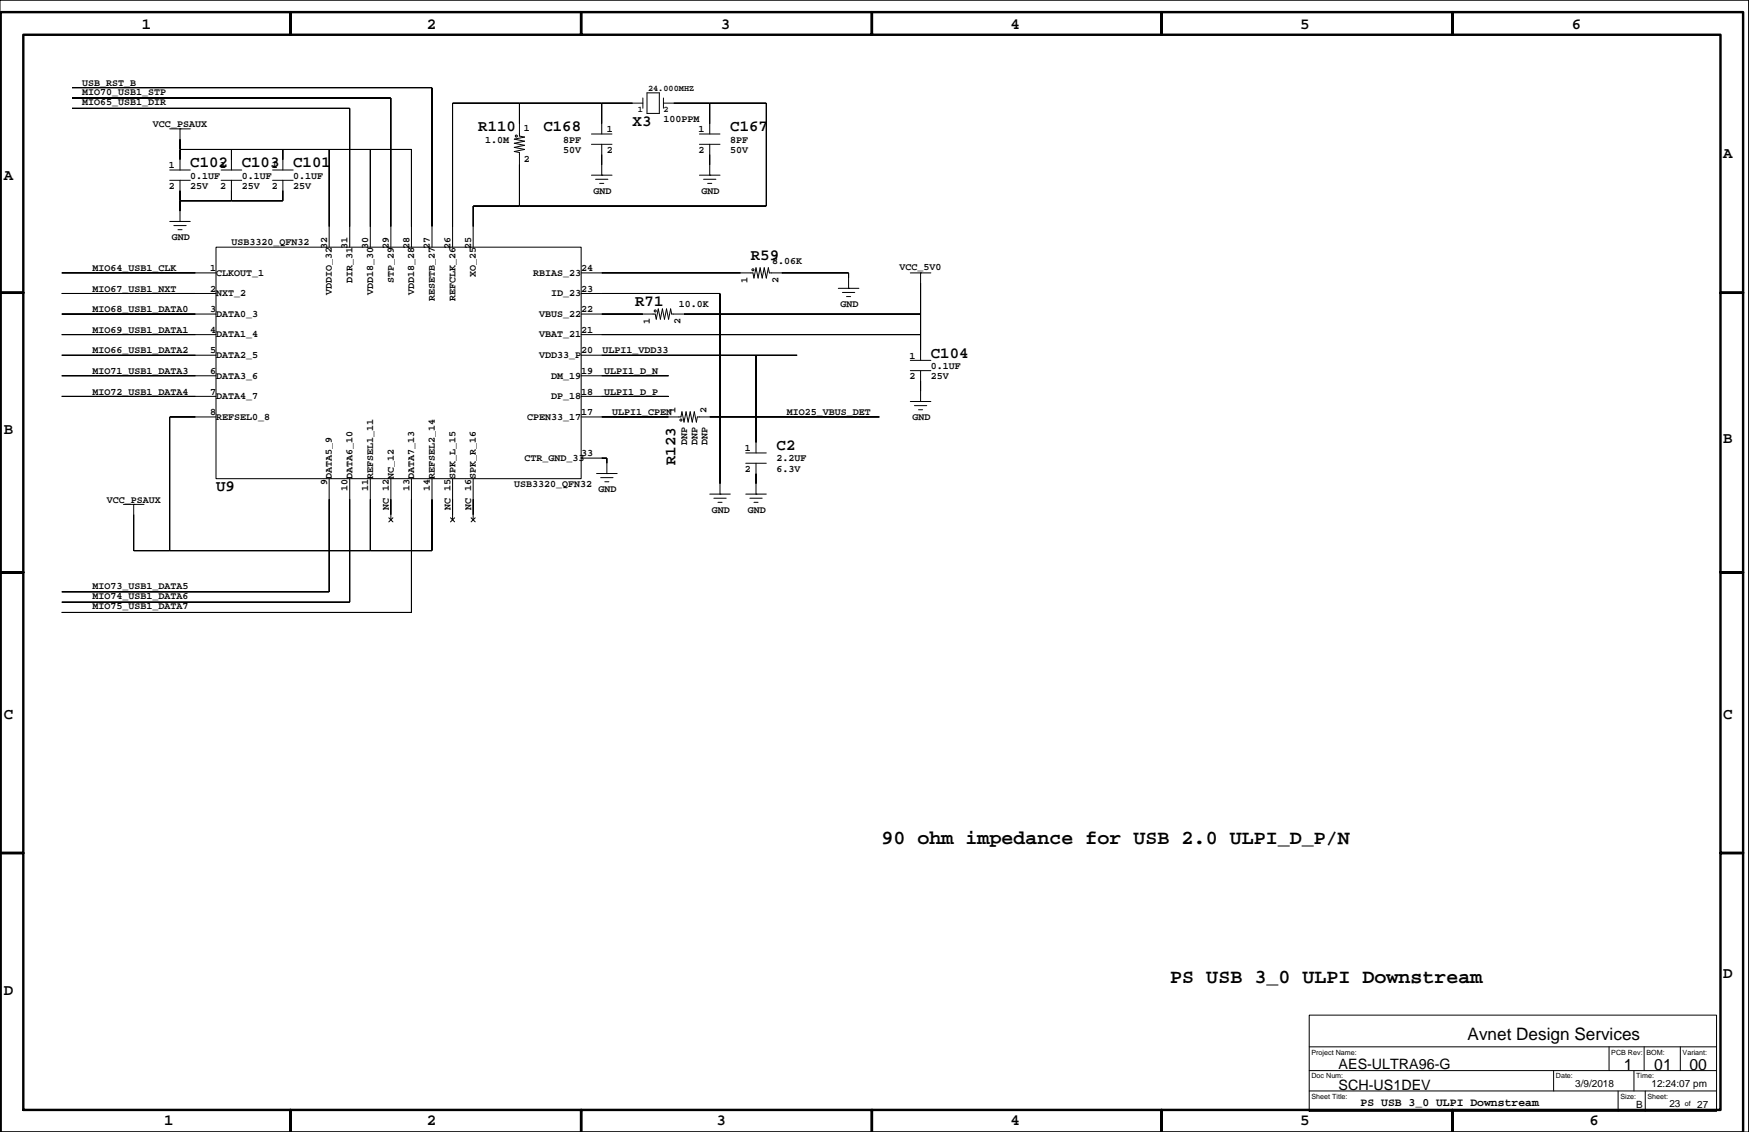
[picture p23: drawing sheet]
<svg xmlns="http://www.w3.org/2000/svg" width="432mm" height="279mm" viewBox="0 0 432 279" stroke-linecap="round" stroke-linejoin="round" font-family="sans-serif">
<defs><g id="words">
<g font-size="4.9">
<text x="217.7" y="208.4">90 ohm impedance for USB 2.0 ULPI_D_P/N</text>
<text x="288.9" y="242.5">PS USB 3_0 ULPI Downstream</text>
</g>
<text font-size="4.2" x="362.3" y="256.8">Avnet Design Services</text>
<g font-size="3.9">
<text x="35" y="7.1">1</text>
<text x="105.4" y="7.1">2</text>
<text x="178" y="7.1">3</text>
<text x="249.5" y="7.1">4</text>
<text x="321" y="7.1">5</text>
<text x="388" y="7.1">6</text>
<text x="118.1" y="32.4">R110</text>
<text x="134.2" y="32.4">C168</text>
<text x="156.2" y="31.1">X3</text>
<text x="180.3" y="32.4">C167</text>
<text x="47" y="41.3">C102</text>
<text x="59.7" y="41.3">C103</text>
<text x="72.4" y="41.3">C101</text>
<text x="425.4" y="38.9">A</text>
<text x=".9" y="44.4">A</text>
<text x="185.4" y="64.1">R59</text>
<text x="156.8" y="75.6">R71</text>
<text x="229.8" y="88.3">C104</text>
<text x=".9" y="107.1">B</text>
<text x="191.7" y="111.1">C2</text>
<text x="425.4" y="109.3">B</text>
<text x="166.8" y="114.8" transform="rotate(-90 166.8 114.8)">R123</text>
<text x="53.3" y="121.3">U9</text>
<text x=".9" y="177.5">C</text>
<text x="425.4" y="177.5">C</text>
<text x=".9" y="245.7">D</text>
<text x="425.4" y="241.3">D</text>
<text x="400.9" y="264.1">1</text>
<text x="408.4" y="264.1">01</text>
<text x="417.1" y="264.1">00</text>
<text x="40.5" y="277.6">1</text>
<text x="105.4" y="277.6">2</text>
<text x="176.9" y="277.6">3</text>
<text x="249.5" y="277.6">4</text>
<text x="321" y="277.6">5</text>
<text x="392.4" y="277.6">6</text>
</g>
<g font-size="3.5">
<text x="330.5" y="263.9">AES-ULTRA96-G</text>
<text x="330.5" y="268.9">SCH-US1DEV</text>
</g>
<text font-size="2.8" x="335.9" y="272.9">PS USB 3_0 ULPI Downstream</text>
<g font-size="2.5">
<text x="20.3" y="21.2">USB_RST_B</text>
<text x="20.3" y="23.4">MIO70_USB1_STP</text>
<text x="20.3" y="25.9">MIO65_USB1_DIR</text>
<text x="37.8" y="31.4">VCC_PSAUX</text>
<text x="119.8" y="35.2">1.0M</text>
<text x="129.3" y="32.3">1</text>
<text x="139" y="35.2">8PF</text>
<text x="149.8" y="32.6">1</text>
<text x="163.8" y="30.1">100PPM</text>
<text x="172.5" y="32.6">1</text>
<text x="180.3" y="35.2">8PF</text>
<text x="41.7" y="41.5">1</text>
<text x="54.4" y="41.5">1</text>
<text x="67.1" y="41.5">1</text>
<text x="129.3" y="39.9">2</text>
<text x="139" y="37.7">50V</text>
<text x="149.8" y="37.7">2</text>
<text x="172.5" y="37.7">2</text>
<text x="180.3" y="37.7">50V</text>
<text x="41.7" y="46.6">2</text>
<text x="47" y="44.1">0.1UF</text>
<text x="47" y="46.6">25V</text>
<text x="54.4" y="46.6">2</text>
<text x="59.7" y="44.1">0.1UF</text>
<text x="59.7" y="46.6">25V</text>
<text x="67.1" y="46.6">2</text>
<text x="72.4" y="44.1">0.1UF</text>
<text x="72.4" y="46.6">25V</text>
<text x="146.5" y="47.9">GND</text>
<text x="173.2" y="47.9">GND</text>
<text x="42.4" y="59.3">GND</text>
<text x="57.1" y="60.6">USB3320_QFN32</text>
<text x="80.7" y="61.4" transform="rotate(-90 80.7 61.4)">32</text>
<text x="85.8" y="61.4" transform="rotate(-90 85.8 61.4)">31</text>
<text x="90.9" y="61.4" transform="rotate(-90 90.9 61.4)">30</text>
<text x="96" y="61.4" transform="rotate(-90 96 61.4)">29</text>
<text x="101.1" y="61.4" transform="rotate(-90 101.1 61.4)">28</text>
<text x="106.1" y="61.4" transform="rotate(-90 106.1 61.4)">27</text>
<text x="111.2" y="61.4" transform="rotate(-90 111.2 61.4)">26</text>
<text x="116.3" y="61.4" transform="rotate(-90 116.3 61.4)">25</text>
<text x="190.7" y="65.3">8.06K</text>
<text x="22.9" y="66.9">MIO64_USB1_CLK</text>
<text x="22.9" y="72">MIO67_USB1_NXT</text>
<text x="51.8" y="72">2</text>
<text x="51.8" y="66.9">1</text>
<text x="53.3" y="68.1">CLKOUT_1</text>
<text x="87" y="69.9" transform="rotate(-90 87 69.9)">DIR_31</text>
<text x="97.2" y="69.9" transform="rotate(-90 97.2 69.9)">STP_29</text>
<text x="117.5" y="68.4" transform="rotate(-90 117.5 68.4)">XO_25</text>
<text x="131.6" y="68.1">RBIAS_23</text>
<text x="143.5" y="72">23</text>
<text x="143.5" y="66.9">24</text>
<text x="184.5" y="69.9" transform="rotate(-90 184.5 69.9)">1</text>
<text x="192.2" y="69.9" transform="rotate(-90 192.2 69.9)">2</text>
<text x="222.1" y="66.7">VCC_5V0</text>
<text x="22.9" y="77.1">MIO68_USB1_DATA0</text>
<text x="51.8" y="77.1">3</text>
<text x="53.3" y="73.1">NXT_2</text>
<text x="82" y="72.9" transform="rotate(-90 82 72.9)">VDDIO_32</text>
<text x="92.1" y="72.9" transform="rotate(-90 92.1 72.9)">VDD18_30</text>
<text x="102.3" y="72.9" transform="rotate(-90 102.3 72.9)">VDD18_28</text>
<text x="107.3" y="74.3" transform="rotate(-90 107.3 74.3)">RESETB_27</text>
<text x="112.4" y="74.3" transform="rotate(-90 112.4 74.3)">REFCLK_26</text>
<text x="136.1" y="73.1">ID_23</text>
<text x="143.5" y="77.1">22</text>
<text x="167.6" y="75.8">10.0K</text>
<text x="207.5" y="75.8">GND</text>
<text x="22.9" y="82.2">MIO69_USB1_DATA1</text>
<text x="51.8" y="82.2">4</text>
<text x="53.3" y="78.2">DATA0_3</text>
<text x="53.3" y="83.3">DATA1_4</text>
<text x="133.1" y="78.2">VBUS_22</text>
<text x="133.1" y="83.3">VBAT_21</text>
<text x="143.5" y="82.2">21</text>
<text x="160.4" y="80.1" transform="rotate(-90 160.4 80.1)">1</text>
<text x="168" y="80.1" transform="rotate(-90 168 80.1)">2</text>
<text x="22.9" y="87.2">MIO66_USB1_DATA2</text>
<text x="51.8" y="87.2">5</text>
<text x="53.3" y="88.4">DATA2_5</text>
<text x="133.1" y="88.4">VDD33_P</text>
<text x="143.5" y="87.2">20</text>
<text x="148.8" y="87.2">ULPI1_VDD33</text>
<text x="224.5" y="88.5">1</text>
<text x="22.9" y="92.3">MIO71_USB1_DATA3</text>
<text x="51.8" y="92.3">6</text>
<text x="53.3" y="93.4">DATA3_6</text>
<text x="136.1" y="93.4">DM_19</text>
<text x="143.5" y="92.3">19</text>
<text x="149.2" y="92.3">ULPI1_D_N</text>
<text x="224.5" y="93.6">2</text>
<text x="229.8" y="91">0.1UF</text>
<text x="229.8" y="93.6">25V</text>
<text x="22.9" y="97.4">MIO72_USB1_DATA4</text>
<text x="51.8" y="97.4">7</text>
<text x="53.3" y="98.5">DATA4_7</text>
<text x="136.1" y="98.5">DP_18</text>
<text x="143.5" y="97.4">18</text>
<text x="149.2" y="97.4">ULPI1_D_P</text>
<text x="166.8" y="101.9" transform="rotate(-90 166.8 101.9)">1</text>
<text x="174.4" y="101.9" transform="rotate(-90 174.4 101.9)">2</text>
<text x="51.8" y="102.5">8</text>
<text x="53.3" y="103.6">REFSEL0_8</text>
<text x="130.1" y="103.6">CPEN33_17</text>
<text x="143.5" y="102.5">17</text>
<text x="151.1" y="102.5">ULPI1_CPEN</text>
<text x="194.3" y="102.5">MIO25_VBUS_DET</text>
<text x="225.2" y="103.7">GND</text>
<text x="129.5" y="113.9">CTR_GND_33</text>
<text x="143.5" y="112.6">33</text>
<text x="169.6" y="109.9" transform="rotate(-90 169.6 109.9)">DNP</text>
<text x="172.2" y="109.9" transform="rotate(-90 172.2 109.9)">DNP</text>
<text x="174.7" y="109.9" transform="rotate(-90 174.7 109.9)">DNP</text>
<text x="183.9" y="111.4">1</text>
<text x="191.7" y="113.9">2.2UF</text>
<text x="80.7" y="119.6" transform="rotate(-90 80.7 119.6)">9</text>
<text x="82" y="118.1" transform="rotate(-90 82 118.1)">DATA5_9</text>
<text x="87" y="118.1" transform="rotate(-90 87 118.1)">DATA6_10</text>
<text x="92.1" y="118.1" transform="rotate(-90 92.1 118.1)">REFSEL1_11</text>
<text x="97.2" y="118.1" transform="rotate(-90 97.2 118.1)">NC_12</text>
<text x="102.3" y="118.1" transform="rotate(-90 102.3 118.1)">DATA7_13</text>
<text x="107.3" y="118.1" transform="rotate(-90 107.3 118.1)">REFSEL2_14</text>
<text x="112.4" y="118.1" transform="rotate(-90 112.4 118.1)">SPK_L_15</text>
<text x="117.5" y="118.1" transform="rotate(-90 117.5 118.1)">SPK_R_16</text>
<text x="183.9" y="116.4">2</text>
<text x="191.7" y="116.4">6.3V</text>
<text x="26.3" y="124.1">VCC_PSAUX</text>
<text x="85.8" y="121.1" transform="rotate(-90 85.8 121.1)">10</text>
<text x="90.9" y="121.1" transform="rotate(-90 90.9 121.1)">11</text>
<text x="96" y="125.8" transform="rotate(-90 96 125.8)">NC 12</text>
<text x="101.1" y="121.1" transform="rotate(-90 101.1 121.1)">13</text>
<text x="106.1" y="121.1" transform="rotate(-90 106.1 121.1)">14</text>
<text x="111.2" y="125.8" transform="rotate(-90 111.2 125.8)">NC 15</text>
<text x="116.3" y="125.8" transform="rotate(-90 116.3 125.8)">NC 16</text>
<text x="127" y="120.2">USB3320_QFN32</text>
<text x="147.8" y="121.5">GND</text>
<text x="175.7" y="126.6">GND</text>
<text x="184.6" y="126.6">GND</text>
<text x="22.9" y="147.8">MIO74_USB1_DATA6</text>
<text x="22.9" y="145.3">MIO73_USB1_DATA5</text>
<text x="22.9" y="150.3">MIO75_USB1_DATA7</text>
<text x="388.9" y="268.3">3/9/2018</text>
<text x="407.7" y="268.3">12:24:07 pm</text>
<text x="404" y="273.6">B</text>
<text x="412.2" y="273.2">23</text>
<text x="419" y="273.6">27</text>
</g>
<g font-size="2.1">
<text x="160" y="22.5">24.000MHZ</text>
<text x="157.4" y="27.6">1</text>
<text x="163.8" y="27.6">2</text>
</g>
<g font-size="1.8">
<text x="323.8" y="260.3">Project Name:</text>
<text x="397.8" y="260.3">PCB Rev:</text>
<text x="406.5" y="260.3">BOM:</text>
<text x="415.4" y="260.3">Variant:</text>
<text x="323.8" y="266.2">Doc Num:</text>
<text x="384.1" y="266.2">Date:</text>
<text x="404" y="266.2">Time:</text>
<text x="323.8" y="271.2">Sheet Title:</text>
<text x="400" y="271.2">Size:</text>
<text x="406.7" y="271.2">Sheet:</text>
<text x="416" y="272.9">of</text>
</g>
</g></defs>
<g fill="none" stroke="#000" stroke-width=".25">
<path d="M0 .1h431.7v279.3h-431.7zM41.9 31.8h5.1M44.4 31.8h.1M44.4 31.8v2.5M44.4 39.4v2.6M57.1 39.4v2.6M69.8 39.4v2.6M128.2 30.5v3.1l1.3 .2-2.5 .5 2.5 .6-2.5 .5 2.5 .5-2.5 .5 2.5 .5-2.5 .5 1.2 .2v3.1M146 35.6h5.1M146 33.1h5.1M148.6 30.5v2.6M148.6 35.6v2.6"/>
<path d="M156.2 25.5h2.5M158.7 24.2v2.5M159.7 22.9h3.1v5.1h-3.1zM163.8 25.5h2.5M163.8 24.2v2.5M172.7 35.6h5.1M172.7 33.1h5.1M175.2 30.5v2.6M175.2 35.6v2.6M41.9 54.7h5.1M41.9 44.5h5.1M41.9 42h5.1"/>
<path d="M42.9 55.7h3.1M43.9 56.7h1M44.4 54.7h.1M44.4 44.5v2.5M44.4 52.1v2.6M54.6 44.5h5.1M54.6 42h5.1M57.1 44.5v2.5M67.3 44.5h5.1M67.3 42h5.1M69.8 44.5v2.5M81.3 55.9v5.1"/>
<path d="M86.3 55.9v5.1M91.4 55.9v5.1M96.5 55.9v5.1M101.6 55.9v5.1M106.7 55.9v5.1M111.7 55.9v5.1M116.8 55.9v5.1M146 43.2h5.1M147 44.2h3.1M148 45.3h1.1M148.6 43.2h.1M148.6 40.7v2.5"/>
<path d="M172.7 43.2h5.1M173.7 44.2h3M174.7 45.3h1M175.2 43.2h.1M175.2 40.7v2.5M48.2 67.4h5.1M48.2 77.5h5.1M48.2 72.4h5.1M53.3 61h90.2v57.1h-90.2zM143.5 67.4h5.1M143.5 77.5h5.1M143.5 72.4h5.1"/>
<path d="M158.7 77.5h3.1l.2 1.3 .5-2.6 .5 2.6 .5-2.6 .5 2.6 .6-2.6 .5 2.6 .5-2.6 .2 1.3h3.1M182.8 67.4h3.1l.2 1.2 .5-2.5 .6 2.5 .5-2.5 .5 2.5 .5-2.5 .5 2.5 .5-2.5 .2 1.3h3.1M207 71.2h5M208 72.2h3M209 73.2h1M209.5 71.2h.1M209.5 68.6v2.6M224.7 67.4h5.1M227.3 67.4h.1M227.3 67.4v2.5M48.2 82.6h5.1M48.2 87.7h5.1"/>
<path d="M48.2 92.8h5.1M48.2 97.8h5.1M143.5 82.6h5.1M143.5 87.7h5.1M143.5 92.8h5.1M143.5 97.8h5.1M224.7 99.1h5.1M224.7 91.5h5.1M224.7 88.9h5.1M227.3 99.1h.1M227.3 86.4v2.5M227.3 91.5v2.5"/>
<path d="M227.3 96.6v2.5M48.2 102.9h5.1M81.3 118.1v5.1M86.3 118.1v5.1M91.4 118.1v5.1M96.5 118.1v5.1M101.6 118.1v5.1M106.7 118.1v5.1M111.7 118.1v5.1M116.8 118.1v5.1M143.5 102.9h5.1M143.5 113.1h5.1"/>
<path d="M147.3 116.9h5.1M148.3 117.9h3M149.3 118.9h1M149.8 116.9h.1M149.8 114.3v2.6M165.1 102.9h3l.3-1.3 .5 2.6 .5-2.6 .5 2.6 .5-2.6 .5 2.6 .5-2.6 .5 2.6 .3-1.3h3M177.8 119.4v2.6M184.1 114.3h5.1M184.1 111.8h5.1M186.6 109.3v2.5M186.6 114.3v2.6M186.6 119.4v2.6"/>
<path d="M225.8 100.1h3M226.8 101.1h1M30.5 124.5h5.1M33 124.5h.1M33 124.5v2.5M96 127.8l1 1M96.5 127v1.3M97 127.8l-1 1M111.2 127.8l1 1M111.7 127v1.3M112.2 127.8l-1 1M116.3 127.8l1 1"/>
<path d="M116.8 127v1.3M117.3 127.8l-1 1M175.2 122h5.1M176.2 123h3.1M177.3 124h1M177.8 122h.1M184.1 122h5.1M185.1 123h3.1M186.1 124h1.1M186.6 122h.1M323.2 250.6h100.6v23.7h-100.6zM323.2 258.4h100.6"/>
<path d="M397.3 258.4v5.8M405.9 258.4v5.8M414.8 258.4v5.8M323.2 269.3h100.6M323.2 264.2h100.6M383.6 264.2v5.1M399.5 269.3v5M403.4 264.2v5.1M406.2 269.3v5"/>
<circle cx="127.5" cy="33.6" r=".25"/>
<circle cx="161.8" cy="76.8" r=".25"/>
<circle cx="185.9" cy="66.6" r=".25"/>
<circle cx="168.1" cy="103.7" r=".25"/>
</g>
<g fill="#000" stroke="#000" stroke-width=".25">
<path d="M44.4 34.3v2.6z" fill-rule="evenodd"/>
<path d="M44.4 36.9v2.5z" fill-rule="evenodd"/>
<path d="M57.1 36.9v2.5z" fill-rule="evenodd"/>
<path d="M44.4 36.9h12.7z" fill-rule="evenodd"/>
<path d="M69.8 36.9v2.5z" fill-rule="evenodd"/>
<path d="M57.1 36.9h12.7z" fill-rule="evenodd"/>
<path d="M81.3 36.9v19z" fill-rule="evenodd"/>
<path d="M69.8 36.9h11.5z" fill-rule="evenodd"/>
<path d="M86.3 26.7v29.2z" fill-rule="evenodd"/>
<path d="M17.8 26.7h68.5z" fill-rule="evenodd"/>
<path d="M91.4 36.9v19z" fill-rule="evenodd"/>
<path d="M81.3 36.9h10.1z" fill-rule="evenodd"/>
<path d="M96.5 24.2v31.7z" fill-rule="evenodd"/>
<path d="M17.8 24.2h78.7z" fill-rule="evenodd"/>
<path d="M91.4 36.9h10.2z" fill-rule="evenodd"/>
<path d="M101.6 36.9v19z" fill-rule="evenodd"/>
<path d="M106.7 21.6v34.3z" fill-rule="evenodd"/>
<path d="M17.8 21.6h88.9z" fill-rule="evenodd"/>
<path d="M111.7 25.5v30.4z" fill-rule="evenodd"/>
<path d="M111.7 25.5h16.5z" fill-rule="evenodd"/>
<path d="M128.2 25.5v5z" fill-rule="evenodd"/>
<path d="M148.6 38.2v2.5z" fill-rule="evenodd"/>
<path d="M128.2 25.5h20.4z" fill-rule="evenodd"/>
<path d="M148.6 25.5v5z" fill-rule="evenodd"/>
<path d="M148.6 25.5h7.6z" fill-rule="evenodd"/>
<path d="M175.2 38.2v2.5z" fill-rule="evenodd"/>
<path d="M166.3 25.5h8.9z" fill-rule="evenodd"/>
<path d="M175.2 25.5v5z" fill-rule="evenodd"/>
<path d="M189.2 25.5v25.4z" fill-rule="evenodd"/>
<path d="M175.2 25.5h14z" fill-rule="evenodd"/>
<path d="M44.4 49.6v2.5z" fill-rule="evenodd"/>
<path d="M44.4 47v2.6z" fill-rule="evenodd"/>
<path d="M44.4 49.6h12.7z" fill-rule="evenodd"/>
<path d="M57.1 47v2.6z" fill-rule="evenodd"/>
<path d="M69.8 47v2.6z" fill-rule="evenodd"/>
<path d="M57.1 49.6h12.7z" fill-rule="evenodd"/>
<path d="M116.8 50.9v5z" fill-rule="evenodd"/>
<path d="M128.2 40.7v10.2z" fill-rule="evenodd"/>
<path d="M116.8 50.9h11.4z" fill-rule="evenodd"/>
<path d="M128.2 50.9h61z" fill-rule="evenodd"/>
<path d="M15.2 77.5h33z" fill-rule="evenodd"/>
<path d="M15.2 67.4h33z" fill-rule="evenodd"/>
<path d="M15.2 72.4h33z" fill-rule="evenodd"/>
<path d="M148.6 77.5h10.1z" fill-rule="evenodd"/>
<path d="M177.8 72.4v47z" fill-rule="evenodd"/>
<path d="M148.6 72.4h29.2z" fill-rule="evenodd"/>
<path d="M148.6 67.4h34.2z" fill-rule="evenodd"/>
<path d="M193 67.4h16.5z" fill-rule="evenodd"/>
<path d="M209.5 67.4v1.2z" fill-rule="evenodd"/>
<path d="M168.9 77.5h58.4z" fill-rule="evenodd"/>
<path d="M227.3 77.5v5.1z" fill-rule="evenodd"/>
<path d="M227.3 69.9v7.6z" fill-rule="evenodd"/>
<path d="M15.2 97.8h33z" fill-rule="evenodd"/>
<path d="M15.2 87.7h33z" fill-rule="evenodd"/>
<path d="M15.2 82.6h33z" fill-rule="evenodd"/>
<path d="M15.2 92.8h33z" fill-rule="evenodd"/>
<path d="M148.6 97.8h16.5z" fill-rule="evenodd"/>
<path d="M148.6 92.8h16.5z" fill-rule="evenodd"/>
<path d="M186.6 87.7v21.6z" fill-rule="evenodd"/>
<path d="M148.6 87.7h38z" fill-rule="evenodd"/>
<path d="M186.6 87.7h10.2z" fill-rule="evenodd"/>
<path d="M227.3 94v2.6z" fill-rule="evenodd"/>
<path d="M148.6 82.6h78.7z" fill-rule="evenodd"/>
<path d="M227.3 82.6v3.8z" fill-rule="evenodd"/>
<path d="M41.9 102.9v33z" fill-rule="evenodd"/>
<path d="M41.9 102.9h6.3z" fill-rule="evenodd"/>
<path d="M149.8 113.1v1.2z" fill-rule="evenodd"/>
<path d="M148.6 113.1h1.2z" fill-rule="evenodd"/>
<path d="M148.6 102.9h16.5z" fill-rule="evenodd"/>
<path d="M186.6 116.9v2.5z" fill-rule="evenodd"/>
<path d="M175.2 102.9h41.9z" fill-rule="evenodd"/>
<path d="M33 127v8.9z" fill-rule="evenodd"/>
<path d="M33 135.9h8.9z" fill-rule="evenodd"/>
<path d="M81.3 123.2v22.9z" fill-rule="evenodd"/>
<path d="M86.3 123.2v25.4z" fill-rule="evenodd"/>
<path d="M91.4 123.2v12.7z" fill-rule="evenodd"/>
<path d="M41.9 135.9h49.5z" fill-rule="evenodd"/>
<path d="M96.5 123.2v3.8z" fill-rule="evenodd"/>
<path d="M101.6 123.2v28z" fill-rule="evenodd"/>
<path d="M91.4 135.9h15.3z" fill-rule="evenodd"/>
<path d="M106.7 123.2v12.7z" fill-rule="evenodd"/>
<path d="M111.7 123.2v3.8z" fill-rule="evenodd"/>
<path d="M116.8 123.2v3.8z" fill-rule="evenodd"/>
<path d="M15.2 146.1h66.1z" fill-rule="evenodd"/>
<path d="M15.2 148.6h71.1z" fill-rule="evenodd"/>
<path d="M15.2 151.2h86.4z" fill-rule="evenodd"/>
</g>
<path d="M5.8 8.6h65.9v-5.6v5.6h71.8v-5.6v5.6h71.8v-5.6v5.6h71.5v-5.6v5.6h71.8v-5.6v5.6h66.2v63.7h5.5h-5.5v69h5.5h-5.5v69.2h5.5h-5.5v63.4h-66.2v5.5v-5.5h-71.8v5.5v-5.5h-71.5v5.5v-5.5h-71.8v5.5v-5.5h-71.8v5.5v-5.5h-65.9v-63.4h-5.6h5.6v-69.2h-5.6h5.6v-69h-5.6h5.6zM.2 279.4v-276.4h430.1v276.4" fill="none" stroke="#000" stroke-width=".6"/>
<use href="#words"/>
</svg>
